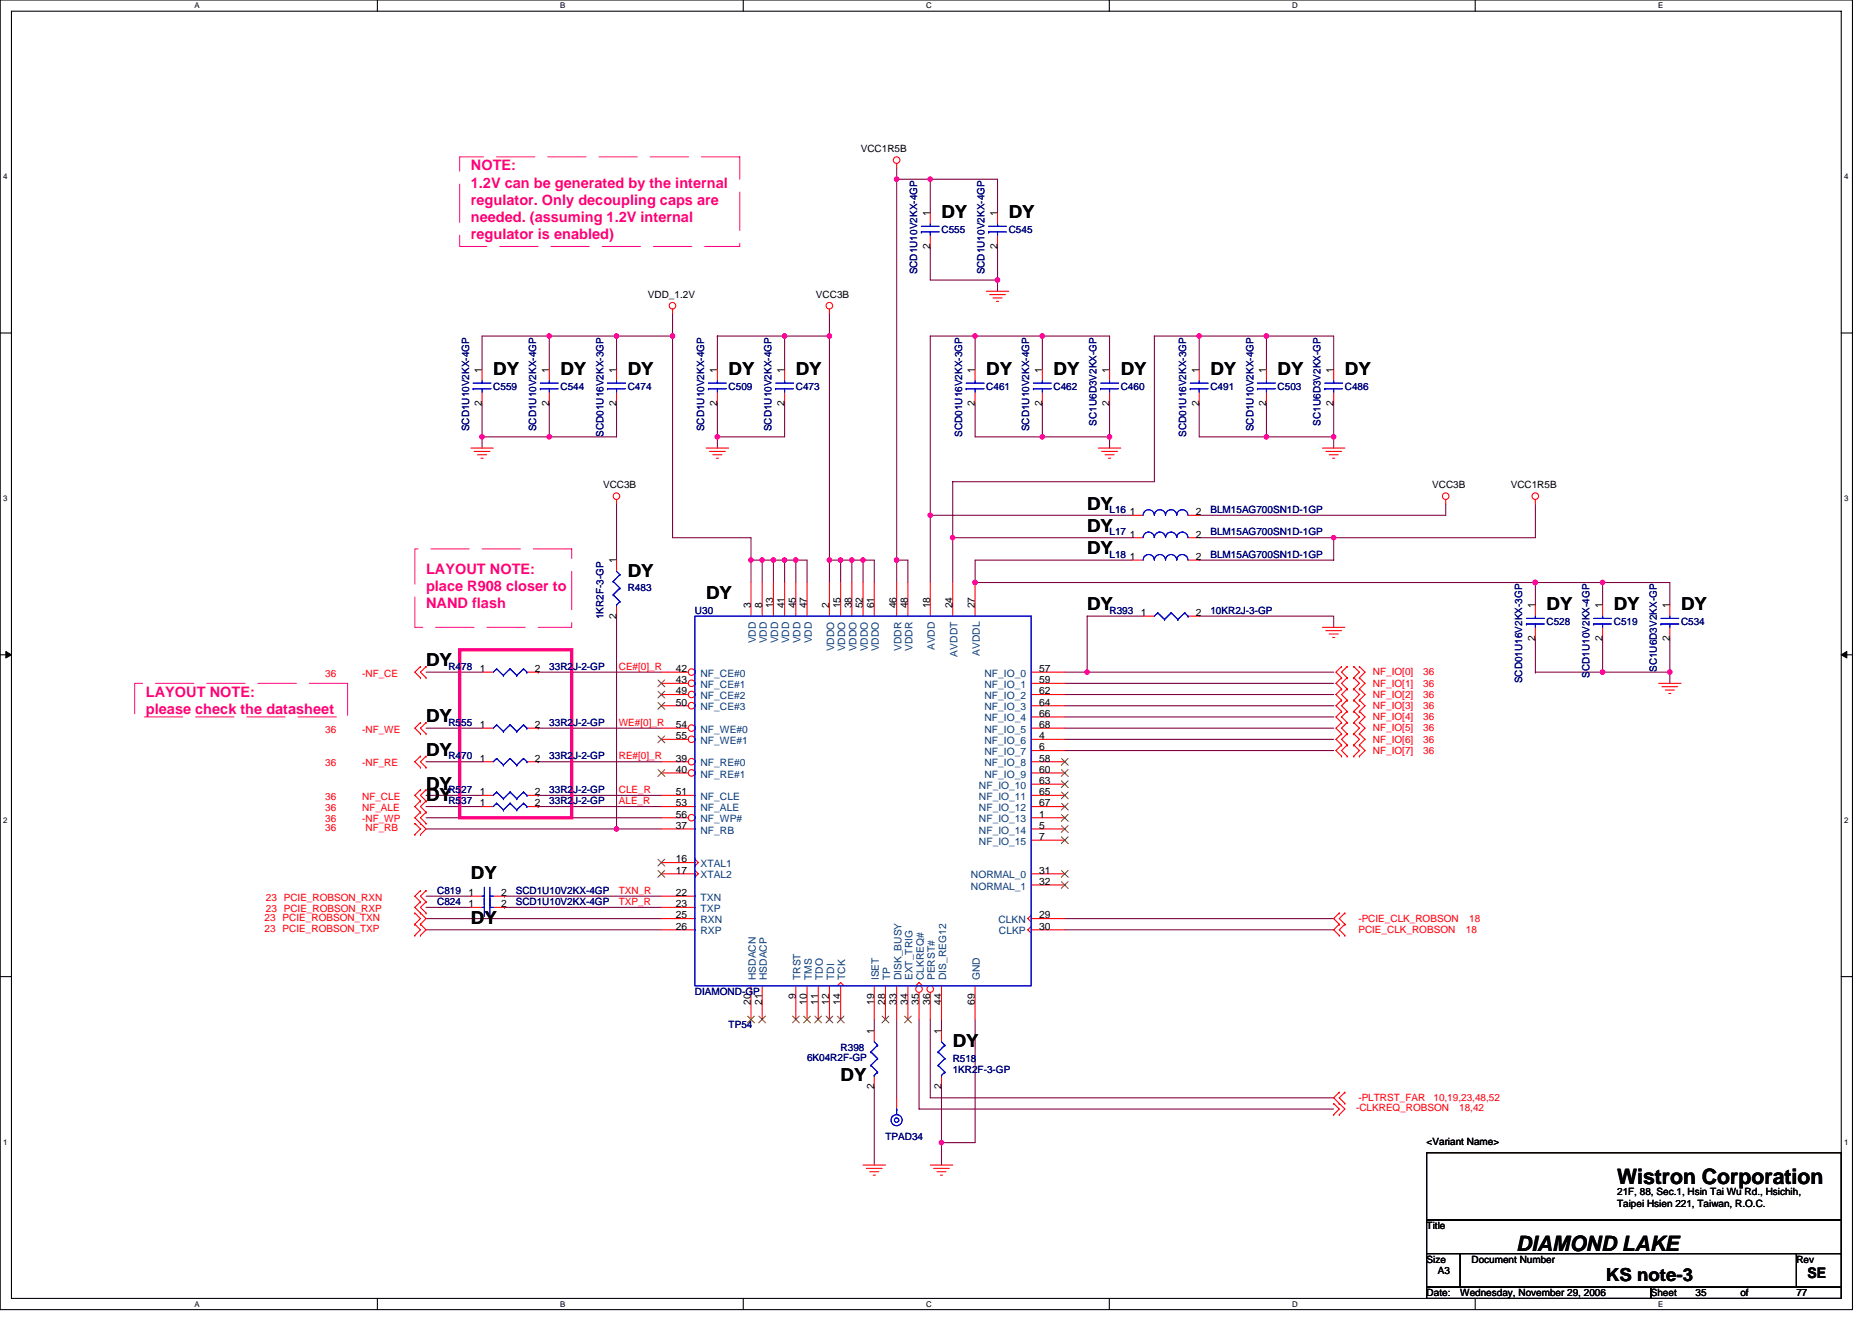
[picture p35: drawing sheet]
<svg xmlns="http://www.w3.org/2000/svg" width="297mm" height="210mm" viewBox="0 0 297 210" stroke-linecap="round" stroke-linejoin="round" font-family="sans-serif">
<defs><g id="words">
<g font-size="3.4">
<text x="256.6" y="187.9">Wistron Corporation</text>
<text x="240.6" y="198.5">DIAMOND LAKE</text>
</g>
<g font-size="2.8">
<text x="149.4" y="34.6">DY</text>
<text x="160.1" y="34.6">DY</text>
<text x="78.3" y="59.5">DY</text>
<text x="88.9" y="59.5">DY</text>
<text x="99.6" y="59.5">DY</text>
<text x="115.6" y="59.5">DY</text>
<text x="126.3" y="59.5">DY</text>
<text x="156.5" y="59.5">DY</text>
<text x="167.2" y="59.5">DY</text>
<text x="177.8" y="59.5">DY</text>
<text x="192.1" y="59.5">DY</text>
<text x="202.7" y="59.5">DY</text>
<text x="213.4" y="59.5">DY</text>
<text x="172.5" y="80.9">DY</text>
<text x="172.5" y="88">DY</text>
<text x="172.5" y="84.4">DY</text>
<text x="99.6" y="91.5">DY</text>
<text x="112.1" y="95.1">DY</text>
<text x="172.5" y="96.9">DY</text>
<text x="245.4" y="96.9">DY</text>
<text x="256.1" y="96.9">DY</text>
<text x="266.7" y="96.9">DY</text>
<text x="67.6" y="105.8">DY</text>
<text x="67.6" y="114.7">DY</text>
<text x="67.6" y="120">DY</text>
<text x="67.6" y="125.3">DY</text>
<text x="67.6" y="127.1">DY</text>
<text x="74.7" y="139.6">DY</text>
<text x="74.7" y="146.7">DY</text>
<text x="151.2" y="166.2">DY</text>
<text x="133.4" y="171.6">DY</text>
<text x="254.8" y="203.4">KS note-3</text>
</g>
<g font-size="2.3" fill="#ff0080">
<text x="74.7" y="27">NOTE:</text>
<text x="74.7" y="29.8">1.2V can be generated by the internal</text>
<text x="74.7" y="32.5">regulator. Only decoupling caps are</text>
<text x="74.7" y="35.2">needed. (assuming 1.2V internal</text>
<text x="74.7" y="38">regulator is enabled)</text>
<text x="67.6" y="91">LAYOUT NOTE:</text>
<text x="67.6" y="93.8">place R908 closer to</text>
<text x="67.6" y="96.5">NAND flash</text>
<text x="23.2" y="110.6">LAYOUT NOTE:</text>
<text x="23.2" y="113.3">please check the datasheet</text>
</g>
<text font-size="2.3" x="286.8" y="202.9">SE</text>
<g font-size="1.6">
<text x="136.6" y="24.2">VCC1R5B</text>
<text x="147.6" y="34.3" transform="rotate(-90 147.6 34.3)">1</text>
<text x="158.3" y="34.3" transform="rotate(-90 158.3 34.3)">1</text>
<text x="147.6" y="39.5" transform="rotate(-90 147.6 39.5)">2</text>
<text x="158.3" y="39.5" transform="rotate(-90 158.3 39.5)">2</text>
<text x="102.8" y="47.3">VDD_1.2V</text>
<text x="129.5" y="47.3">VCC3B</text>
<text x="76.5" y="59.2" transform="rotate(-90 76.5 59.2)">1</text>
<text x="87.1" y="59.2" transform="rotate(-90 87.1 59.2)">1</text>
<text x="97.8" y="59.2" transform="rotate(-90 97.8 59.2)">1</text>
<text x="113.8" y="59.2" transform="rotate(-90 113.8 59.2)">1</text>
<text x="124.5" y="59.2" transform="rotate(-90 124.5 59.2)">1</text>
<text x="154.7" y="59.2" transform="rotate(-90 154.7 59.2)">1</text>
<text x="165.4" y="59.2" transform="rotate(-90 165.4 59.2)">1</text>
<text x="176" y="59.2" transform="rotate(-90 176 59.2)">1</text>
<text x="190.3" y="59.2" transform="rotate(-90 190.3 59.2)">1</text>
<text x="200.9" y="59.2" transform="rotate(-90 200.9 59.2)">1</text>
<text x="211.6" y="59.2" transform="rotate(-90 211.6 59.2)">1</text>
<text x="76.5" y="64.4" transform="rotate(-90 76.5 64.4)">2</text>
<text x="87.1" y="64.4" transform="rotate(-90 87.1 64.4)">2</text>
<text x="97.8" y="64.4" transform="rotate(-90 97.8 64.4)">2</text>
<text x="113.8" y="64.4" transform="rotate(-90 113.8 64.4)">2</text>
<text x="124.5" y="64.4" transform="rotate(-90 124.5 64.4)">2</text>
<text x="154.7" y="64.4" transform="rotate(-90 154.7 64.4)">2</text>
<text x="165.4" y="64.4" transform="rotate(-90 165.4 64.4)">2</text>
<text x="176" y="64.4" transform="rotate(-90 176 64.4)">2</text>
<text x="190.3" y="64.4" transform="rotate(-90 190.3 64.4)">2</text>
<text x="200.9" y="64.4" transform="rotate(-90 200.9 64.4)">2</text>
<text x="211.6" y="64.4" transform="rotate(-90 211.6 64.4)">2</text>
<text x="95.7" y="77.5">VCC3B</text>
<text x="227.3" y="77.5">VCC3B</text>
<text x="239.7" y="77.5">VCC1R5B</text>
<text x="179.3" y="81.8">1</text>
<text x="189.8" y="81.8">2</text>
<text x="97.8" y="89.4" transform="rotate(-90 97.8 89.4)">1</text>
<text x="179.3" y="88.9">1</text>
<text x="179.3" y="85.3">1</text>
<text x="189.8" y="88.9">2</text>
<text x="189.8" y="85.3">2</text>
<text x="97.8" y="98.2" transform="rotate(-90 97.8 98.2)">2</text>
<text x="119.1" y="96.5" transform="rotate(-90 119.1 96.5)">3</text>
<text x="120.9" y="96.5" transform="rotate(-90 120.9 96.5)">8</text>
<text x="122.7" y="96.5" transform="rotate(-90 122.7 96.5)">13</text>
<text x="124.5" y="96.5" transform="rotate(-90 124.5 96.5)">41</text>
<text x="126.3" y="96.5" transform="rotate(-90 126.3 96.5)">45</text>
<text x="128" y="96.5" transform="rotate(-90 128 96.5)">47</text>
<text x="131.6" y="96.5" transform="rotate(-90 131.6 96.5)">2</text>
<text x="133.4" y="96.5" transform="rotate(-90 133.4 96.5)">15</text>
<text x="135.1" y="96.5" transform="rotate(-90 135.1 96.5)">38</text>
<text x="136.9" y="96.5" transform="rotate(-90 136.9 96.5)">52</text>
<text x="138.7" y="96.5" transform="rotate(-90 138.7 96.5)">61</text>
<text x="142.3" y="96.5" transform="rotate(-90 142.3 96.5)">46</text>
<text x="144" y="96.5" transform="rotate(-90 144 96.5)">48</text>
<text x="147.6" y="96.5" transform="rotate(-90 147.6 96.5)">18</text>
<text x="151.1" y="96.5" transform="rotate(-90 151.1 96.5)">24</text>
<text x="154.7" y="96.5" transform="rotate(-90 154.7 96.5)">27</text>
<text x="181" y="97.8">1</text>
<text x="189.8" y="97.8">2</text>
<text x="243.6" y="101.7" transform="rotate(-90 243.6 101.7)">2</text>
<text x="243.6" y="96.5" transform="rotate(-90 243.6 96.5)">1</text>
<text x="254.3" y="101.7" transform="rotate(-90 254.3 101.7)">2</text>
<text x="254.3" y="96.5" transform="rotate(-90 254.3 96.5)">1</text>
<text x="264.9" y="101.7" transform="rotate(-90 264.9 101.7)">2</text>
<text x="264.9" y="96.5" transform="rotate(-90 264.9 96.5)">1</text>
<text x="76.1" y="106.7">1</text>
<text x="84.9" y="106.7">2</text>
<text x="107.2" y="106.7">42</text>
<text x="164.9" y="106.7">57</text>
<text x="107.2" y="108.4">43</text>
<text x="107.2" y="110.2">49</text>
<text x="107.2" y="112">50</text>
<text x="164.9" y="108.4">59</text>
<text x="164.9" y="110.2">62</text>
<text x="164.9" y="112">64</text>
<text x="164.9" y="113.8">66</text>
<text x="76.1" y="115.5">1</text>
<text x="84.9" y="115.5">2</text>
<text x="107.2" y="115.5">54</text>
<text x="107.2" y="117.3">55</text>
<text x="164.9" y="117.3">4</text>
<text x="164.9" y="119.1">6</text>
<text x="164.9" y="115.5">68</text>
<text x="76.1" y="120.9">1</text>
<text x="84.9" y="120.9">2</text>
<text x="107.2" y="120.9">39</text>
<text x="107.2" y="122.7">40</text>
<text x="164.9" y="120.9">58</text>
<text x="164.9" y="122.7">60</text>
<text x="164.9" y="124.4">63</text>
<text x="76.1" y="128">1</text>
<text x="76.1" y="126.2">1</text>
<text x="84.9" y="128">2</text>
<text x="84.9" y="126.2">2</text>
<text x="107.2" y="126.2">51</text>
<text x="107.2" y="128">53</text>
<text x="107.2" y="129.8">56</text>
<text x="107.2" y="131.6">37</text>
<text x="164.9" y="126.2">65</text>
<text x="164.9" y="128">67</text>
<text x="164.9" y="129.8">1</text>
<text x="164.9" y="131.6">5</text>
<text x="107.2" y="136.9">16</text>
<text x="164.9" y="133.3">7</text>
<text x="74.4" y="144">1</text>
<text x="74.4" y="142.2">1</text>
<text x="79.5" y="144">2</text>
<text x="79.5" y="142.2">2</text>
<text x="107.2" y="138.7">17</text>
<text x="107.2" y="142.2">22</text>
<text x="107.2" y="144">23</text>
<text x="164.9" y="138.7">31</text>
<text x="164.9" y="140.4">32</text>
<text x="107.2" y="145.8">25</text>
<text x="107.2" y="147.6">26</text>
<text x="164.9" y="147.6">30</text>
<text x="164.9" y="145.8">29</text>
<text x="119.1" y="159.5" transform="rotate(-90 119.1 159.5)">20</text>
<text x="120.9" y="159.5" transform="rotate(-90 120.9 159.5)">21</text>
<text x="126.3" y="158.6" transform="rotate(-90 126.3 158.6)">9</text>
<text x="128" y="159.5" transform="rotate(-90 128 159.5)">10</text>
<text x="129.8" y="159.5" transform="rotate(-90 129.8 159.5)">11</text>
<text x="131.6" y="159.5" transform="rotate(-90 131.6 159.5)">12</text>
<text x="133.4" y="159.5" transform="rotate(-90 133.4 159.5)">14</text>
<text x="138.7" y="159.5" transform="rotate(-90 138.7 159.5)">19</text>
<text x="140.5" y="159.5" transform="rotate(-90 140.5 159.5)">28</text>
<text x="142.3" y="159.5" transform="rotate(-90 142.3 159.5)">33</text>
<text x="144" y="159.5" transform="rotate(-90 144 159.5)">34</text>
<text x="145.8" y="159.5" transform="rotate(-90 145.8 159.5)">35</text>
<text x="147.6" y="159.5" transform="rotate(-90 147.6 159.5)">36</text>
<text x="149.4" y="159.5" transform="rotate(-90 149.4 159.5)">44</text>
<text x="154.7" y="159.5" transform="rotate(-90 154.7 159.5)">69</text>
<text x="138.7" y="164.1" transform="rotate(-90 138.7 164.1)">1</text>
<text x="149.4" y="164.1" transform="rotate(-90 149.4 164.1)">1</text>
<text x="138.7" y="172.8" transform="rotate(-90 138.7 172.8)">2</text>
<text x="149.4" y="172.8" transform="rotate(-90 149.4 172.8)">2</text>
<text x="226.4" y="181.7">&lt;Variant Name&gt;</text>
<text x="256.6" y="189.7">21F, 88, Sec.1, Hsin Tai Wu Rd., Hsichih,</text>
<text x="256.6" y="191.5">Taipei Hsien 221, Taiwan, R.O.C.</text>
<text x="226.4" y="195.1">Title</text>
<text x="226.4" y="200.4">Size</text>
<text x="228.2" y="202.2">A3</text>
<text x="233.5" y="200.4">Document Number</text>
<text x="285" y="200.4">Rev</text>
<text x="226.4" y="205.7">Date:</text>
<text x="231.7" y="205.7">Wednesday, November 29, 2006</text>
<text x="261.9" y="205.7">Sheet</text>
<text x="269" y="205.7">35</text>
<text x="276.2" y="205.7">of</text>
<text x="285" y="205.7">77</text>
</g>
<g font-size="1.6" fill="#000080">
<text x="149.4" y="37">C555</text>
<text x="160.1" y="37">C545</text>
<text x="145.5" y="43.6" transform="rotate(-90 145.5 43.6)">SCD1U10V2KX-4GP</text>
<text x="156.2" y="43.6" transform="rotate(-90 156.2 43.6)">SCD1U10V2KX-4GP</text>
<text x="78.3" y="61.9">C559</text>
<text x="88.9" y="61.9">C544</text>
<text x="99.6" y="61.9">C474</text>
<text x="115.6" y="61.9">C509</text>
<text x="126.3" y="61.9">C473</text>
<text x="156.5" y="61.9">C461</text>
<text x="167.2" y="61.9">C462</text>
<text x="177.8" y="61.9">C460</text>
<text x="192.1" y="61.9">C491</text>
<text x="202.7" y="61.9">C503</text>
<text x="213.4" y="61.9">C486</text>
<text x="74.4" y="68.5" transform="rotate(-90 74.4 68.5)">SCD1U10V2KX-4GP</text>
<text x="85.1" y="68.5" transform="rotate(-90 85.1 68.5)">SCD1U10V2KX-4GP</text>
<text x="95.8" y="69.3" transform="rotate(-90 95.8 69.3)">SCD01U16V2KX-3GP</text>
<text x="111.8" y="68.5" transform="rotate(-90 111.8 68.5)">SCD1U10V2KX-4GP</text>
<text x="122.4" y="68.5" transform="rotate(-90 122.4 68.5)">SCD1U10V2KX-4GP</text>
<text x="152.7" y="69.3" transform="rotate(-90 152.7 69.3)">SCD01U16V2KX-3GP</text>
<text x="163.3" y="68.5" transform="rotate(-90 163.3 68.5)">SCD1U10V2KX-4GP</text>
<text x="174" y="67.6" transform="rotate(-90 174 67.6)">SC1U6D3V2KX-GP</text>
<text x="188.2" y="69.3" transform="rotate(-90 188.2 69.3)">SCD01U16V2KX-3GP</text>
<text x="198.9" y="68.5" transform="rotate(-90 198.9 68.5)">SCD1U10V2KX-4GP</text>
<text x="209.5" y="67.6" transform="rotate(-90 209.5 67.6)">SC1U6D3V2KX-GP</text>
<text x="176.1" y="81.4">L16</text>
<text x="192.1" y="81.4">BLM15AG700SN1D-1GP</text>
<text x="176.1" y="88.5">L18</text>
<text x="176.1" y="85">L17</text>
<text x="192.1" y="88.5">BLM15AG700SN1D-1GP</text>
<text x="192.1" y="85">BLM15AG700SN1D-1GP</text>
<text x="99.6" y="93.9">R483</text>
<text x="95.8" y="98.3" transform="rotate(-90 95.8 98.3)">1KR2F-3-GP</text>
<text x="110.3" y="97.4">U30</text>
<text x="176.1" y="97.4">R393</text>
<text x="192.1" y="97.4">10KR2J-3-GP</text>
<text x="245.4" y="99.2">C528</text>
<text x="256.1" y="99.2">C519</text>
<text x="266.7" y="99.2">C534</text>
<text x="71.2" y="106.3">R478</text>
<text x="87.2" y="106.3">33R2J-2-GP</text>
<text x="252.2" y="107.6" transform="rotate(-90 252.2 107.6)">SCD1U10V2KX-4GP</text>
<text x="262.9" y="106.7" transform="rotate(-90 262.9 106.7)">SC1U6D3V2KX-GP</text>
<text x="241.6" y="108.5" transform="rotate(-90 241.6 108.5)">SCD01U16V2KX-3GP</text>
<text x="71.2" y="115.2">R555</text>
<text x="87.2" y="115.2">33R2J-2-GP</text>
<text x="71.2" y="125.9">R527</text>
<text x="71.2" y="120.5">R470</text>
<text x="87.2" y="125.9">33R2J-2-GP</text>
<text x="87.2" y="120.5">33R2J-2-GP</text>
<text x="71.2" y="127.7">R537</text>
<text x="87.2" y="127.7">33R2J-2-GP</text>
<text x="69.4" y="143.7">C824</text>
<text x="69.4" y="141.9">C819</text>
<text x="81.8" y="143.7">SCD1U10V2KX-4GP</text>
<text x="81.8" y="141.9">SCD1U10V2KX-4GP</text>
<text x="110.3" y="157.9">DIAMOND-GP</text>
<text x="115.6" y="163.2">TP54</text>
<text x="133.4" y="166.8">R398</text>
<text x="128.1" y="168.4">6K04R2F-GP</text>
<text x="151.2" y="168.6">R518</text>
<text x="151.2" y="170.3">1KR2F-3-GP</text>
<text x="140.5" y="181">TPAD34</text>
</g>
<g font-size="1.6" fill="#f00">
<text x="51.6" y="107.4">36</text>
<text x="57.5" y="107.4">-NF_CE</text>
<text x="98.2" y="106.3">CE#[0]_R</text>
<text x="217.8" y="107.2">NF_IO[0]</text>
<text x="225.8" y="107.2">36</text>
<text x="217.8" y="109">NF_IO[1]</text>
<text x="217.8" y="110.8">NF_IO[2]</text>
<text x="217.8" y="112.5">NF_IO[3]</text>
<text x="225.8" y="109">36</text>
<text x="225.8" y="110.8">36</text>
<text x="225.8" y="112.5">36</text>
<text x="51.6" y="116.3">36</text>
<text x="57.5" y="116.3">-NF_WE</text>
<text x="98.2" y="115.2">WE#[0]_R</text>
<text x="217.8" y="114.3">NF_IO[4]</text>
<text x="217.8" y="116.1">NF_IO[5]</text>
<text x="217.8" y="117.9">NF_IO[6]</text>
<text x="217.8" y="119.7">NF_IO[7]</text>
<text x="225.8" y="114.3">36</text>
<text x="225.8" y="116.1">36</text>
<text x="225.8" y="117.9">36</text>
<text x="225.8" y="119.7">36</text>
<text x="51.6" y="121.6">36</text>
<text x="57.5" y="121.6">-NF_RE</text>
<text x="98.2" y="120.5">RE#[0]_R</text>
<text x="98.2" y="125.9">CLE_R</text>
<text x="51.6" y="126.9">36</text>
<text x="51.6" y="128.7">36</text>
<text x="51.6" y="130.5">36</text>
<text x="51.6" y="131.9">36</text>
<text x="57.5" y="126.9">NF_CLE</text>
<text x="57.5" y="128.7">NF_ALE</text>
<text x="57.5" y="130.5">-NF_WP</text>
<text x="58" y="131.9">NF_RB</text>
<text x="98.2" y="127.7">ALE_R</text>
<text x="42.2" y="142.9">23 PCIE_ROBSON_RXN</text>
<text x="98.2" y="141.9">TXN_R</text>
<text x="98.2" y="143.7">TXP_R</text>
<text x="42" y="147.9">23 PCIE_ROBSON_TXP</text>
<text x="42" y="146.2">23 PCIE_ROBSON_TXN</text>
<text x="42.2" y="144.7">23 PCIE_ROBSON_RXP</text>
<text x="215.5" y="148.1">PCIE_CLK_ROBSON</text>
<text x="215.5" y="146.3">-PCIE_CLK_ROBSON</text>
<text x="232.6" y="148.1">18</text>
<text x="233.1" y="146.3">18</text>
<text x="215.2" y="176.4">-CLKREQ_ROBSON</text>
<text x="215.5" y="174.8">-PLTRST_FAR</text>
<text x="227.5" y="174.8">10,19,23,48,52</text>
<text x="231.5" y="176.4">18,42</text>
</g>
<g font-size="1.6" fill="#004080">
<text x="111.2" y="107.4">NF_CE#0</text>
<text x="119.9" y="102.1" transform="rotate(-90 119.9 102.1)">VDD</text>
<text x="121.7" y="102.1" transform="rotate(-90 121.7 102.1)">VDD</text>
<text x="123.5" y="102.1" transform="rotate(-90 123.5 102.1)">VDD</text>
<text x="125.2" y="102.1" transform="rotate(-90 125.2 102.1)">VDD</text>
<text x="127" y="102.1" transform="rotate(-90 127 102.1)">VDD</text>
<text x="128.8" y="102.1" transform="rotate(-90 128.8 102.1)">VDD</text>
<text x="132.4" y="103.4" transform="rotate(-90 132.4 103.4)">VDDO</text>
<text x="134.1" y="103.4" transform="rotate(-90 134.1 103.4)">VDDO</text>
<text x="135.9" y="103.4" transform="rotate(-90 135.9 103.4)">VDDO</text>
<text x="137.7" y="103.4" transform="rotate(-90 137.7 103.4)">VDDO</text>
<text x="139.5" y="103.4" transform="rotate(-90 139.5 103.4)">VDDO</text>
<text x="143" y="103.3" transform="rotate(-90 143 103.3)">VDDR</text>
<text x="144.8" y="103.3" transform="rotate(-90 144.8 103.3)">VDDR</text>
<text x="148.4" y="103.2" transform="rotate(-90 148.4 103.2)">AVDD</text>
<text x="151.9" y="104.2" transform="rotate(-90 151.9 104.2)">AVDDT</text>
<text x="155.5" y="104.1" transform="rotate(-90 155.5 104.1)">AVDDL</text>
<text x="156.2" y="107.4">NF_IO_0</text>
<text x="111.2" y="109.2">NF_CE#1</text>
<text x="111.2" y="111">NF_CE#2</text>
<text x="111.2" y="112.7">NF_CE#3</text>
<text x="156.2" y="109.2">NF_IO_1</text>
<text x="156.2" y="111">NF_IO_2</text>
<text x="156.2" y="112.7">NF_IO_3</text>
<text x="111.2" y="116.3">NF_WE#0</text>
<text x="111.2" y="118.1">NF_WE#1</text>
<text x="156.2" y="118.1">NF_IO_6</text>
<text x="156.2" y="119.8">NF_IO_7</text>
<text x="156.2" y="114.5">NF_IO_4</text>
<text x="156.2" y="116.3">NF_IO_5</text>
<text x="111.2" y="121.6">NF_RE#0</text>
<text x="111.2" y="123.4">NF_RE#1</text>
<text x="155.3" y="125.2">NF_IO_10</text>
<text x="156.2" y="121.6">NF_IO_8</text>
<text x="156.2" y="123.4">NF_IO_9</text>
<text x="111.2" y="127">NF_CLE</text>
<text x="111.2" y="128.7">NF_ALE</text>
<text x="111.2" y="130.5">NF_WP#</text>
<text x="155.3" y="127">NF_IO_11</text>
<text x="155.3" y="128.7">NF_IO_12</text>
<text x="155.3" y="130.5">NF_IO_13</text>
<text x="111.2" y="137.6">XTAL1</text>
<text x="111.2" y="132.3">NF_RB</text>
<text x="155.3" y="132.3">NF_IO_14</text>
<text x="155.3" y="134.1">NF_IO_15</text>
<text x="111.2" y="139.4">XTAL2</text>
<text x="111.2" y="143">TXN</text>
<text x="154.1" y="139.4">NORMAL_0</text>
<text x="154.1" y="141.2">NORMAL_1</text>
<text x="111.2" y="144.7">TXP</text>
<text x="111.2" y="146.5">RXN</text>
<text x="111.2" y="148.3">RXP</text>
<text x="158.4" y="146.5">CLKN</text>
<text x="158.5" y="148.3">CLKP</text>
<text x="119.9" y="155.6" transform="rotate(-90 119.9 155.6)">HSDACN</text>
<text x="121.7" y="155.6" transform="rotate(-90 121.7 155.6)">HSDACP</text>
<text x="127" y="155.6" transform="rotate(-90 127 155.6)">TRST</text>
<text x="128.8" y="155.6" transform="rotate(-90 128.8 155.6)">TMS</text>
<text x="130.6" y="155.6" transform="rotate(-90 130.6 155.6)">TDO</text>
<text x="132.4" y="155.6" transform="rotate(-90 132.4 155.6)">TDI</text>
<text x="134.1" y="155.6" transform="rotate(-90 134.1 155.6)">TCK</text>
<text x="139.5" y="155.6" transform="rotate(-90 139.5 155.6)">ISET</text>
<text x="141.2" y="155.6" transform="rotate(-90 141.2 155.6)">TP</text>
<text x="143" y="155.6" transform="rotate(-90 143 155.6)">DISK_BUSY</text>
<text x="144.8" y="155.6" transform="rotate(-90 144.8 155.6)">EXT_TRIG</text>
<text x="146.6" y="155.6" transform="rotate(-90 146.6 155.6)">CLKREQ#</text>
<text x="148.4" y="155.6" transform="rotate(-90 148.4 155.6)">PERST#</text>
<text x="150.1" y="155.6" transform="rotate(-90 150.1 155.6)">DIS_REG12</text>
<text x="155.5" y="155.6" transform="rotate(-90 155.5 155.6)">GND</text>
</g>
<g font-size="1.3">
<text x="30.8" y="1.3">A</text>
<text x="88.9" y="1.3">B</text>
<text x="147" y="1.3">C</text>
<text x="205" y="1.3">D</text>
<text x="263.1" y="1.3">E</text>
<text x=".5" y="28.4">4</text>
<text x="292.6" y="28.4">4</text>
<text x=".5" y="79.5">3</text>
<text x="292.6" y="79.5">3</text>
<text x=".5" y="130.6">2</text>
<text x="292.6" y="130.6">2</text>
<text x=".5" y="181.7">1</text>
<text x="292.6" y="181.7">1</text>
<text x="30.8" y="207.4">A</text>
<text x="88.9" y="207.4">B</text>
<text x="147" y="207.4">C</text>
<text x="205" y="207.4">D</text>
<text x="263.1" y="207.4">E</text>
</g>
</g></defs>
<path d="M0 0h293.9v207.9h-293.9zM1.8 1.8h290.4v204.3h-290.4z" fill="none" stroke="#000" stroke-width=".17"/>
<g fill="#fff">
<path d="M30.8 .2h.9v1.4h-.9z"/>
<path d="M30.8 206.3h.9v1.4h-.9z"/>
</g>
<path d="M59.9 0v1.8M59.9 206.1v1.8" fill="none" stroke="#000" stroke-width=".17"/>
<g fill="#fff">
<path d="M88.9 .2h.8v1.4h-.8z"/>
<path d="M88.9 206.3h.8v1.4h-.8z"/>
</g>
<path d="M117.9 0v1.8M117.9 206.1v1.8" fill="none" stroke="#000" stroke-width=".17"/>
<g fill="#fff">
<path d="M147 .2h.9v1.4h-.9z"/>
<path d="M147 206.3h.9v1.4h-.9z"/>
</g>
<path d="M176 0v1.8M176 206.1v1.8" fill="none" stroke="#000" stroke-width=".17"/>
<g fill="#fff">
<path d="M205 .2h.9v1.4h-.9z"/>
<path d="M205 206.3h.9v1.4h-.9z"/>
</g>
<path d="M234.1 0v1.8M234.1 206.1v1.8" fill="none" stroke="#000" stroke-width=".17"/>
<g fill="#fff">
<path d="M263.1 .2h.8v1.4h-.8z"/>
<path d="M263.1 206.3h.8v1.4h-.8z"/>
<path d="M.5 27.3h.7v1.4h-.7z"/>
<path d="M292.6 27.3h.7v1.4h-.7z"/>
<path d="M.5 78.4h.7v1.4h-.7z"/>
<path d="M292.6 78.4h.7v1.4h-.7z"/>
</g>
<path d="M0 52.9h1.8M292.2 52.9h1.7" fill="none" stroke="#000" stroke-width=".17"/>
<g fill="#fff">
<path d="M.5 129.5h.7v1.4h-.7z"/>
<path d="M292.6 129.5h.7v1.4h-.7z"/>
</g>
<path d="M0 103.9h1.8M292.2 103.9h1.7" fill="none" stroke="#000" stroke-width=".17"/>
<path d="M.9 103.4l.9 .5-.9 .5zM292.2 103.9l.8-.5v1z" fill="#000" stroke="#000" stroke-width=".16"/>
<g fill="#fff">
<path d="M.5 180.5h.7v1.4h-.7z"/>
<path d="M292.6 180.5h.7v1.4h-.7z"/>
</g>
<path d="M0 155h1.8M292.2 155h1.7M226.4 199h5.3v5.3h-5.3zM226.4 183h65.8v10.6h-65.8zM226.4 193.6h65.8v5.4h-65.8zM231.7 199h53.3v5.3h-53.3zM285 199h7.2v5.3h-7.2zM226.4 204.3h35.5v1.8h-35.5zM261.9 204.3h30.3v1.8h-30.3z" fill="none" stroke="#000" stroke-width=".17"/>
<g fill="none" stroke="#800040" stroke-width=".17">
<path d="M142.3 28.4h.1M142.3 28.4h5.3M142.3 26.7v1.7M142.3 28.4v64.1M147.6 28.4h.1M147.6 28.4h10.7v5.4M147.6 39.1v5.3h10.7M147.6 28.4v5.4M158.3 39.1v5.3M87.2 53.3h-10.7v5.4M87.2 53.3v5.4M87.2 53.3h.1"/>
<path d="M87.2 53.3h19.5M97.8 53.3v5.4M97.8 53.3h.1M106.7 53.3v32h12.5v3.6M106.7 53.3h.1M106.7 49.8v3.5M113.8 53.3v5.4M113.8 53.3h10.7v5.4M113.8 53.3h.1M124.5 53.3h7.1M131.6 53.3h.1M131.6 49.8v3.5"/>
<path d="M131.6 53.3v39.2M154.7 53.3v5.4M154.7 53.3h.1M154.7 53.3h-7.1v28.5M154.7 53.3h10.7M158.3 44.4h.1M158.3 44.4v1.8M165.4 53.3h.1M165.4 53.3h10.7v5.4M165.4 53.3v5.4M183.2 53.3v23.2h-32v8.8M183.2 53.3h.1"/>
<path d="M183.2 53.3h7.1M190.3 53.3v5.4M190.3 53.3h10.7M201 53.3h.1M201 53.3h10.6v5.4M201 53.3v5.4M76.5 64v5.3M76.5 69.3v1.8M76.5 69.3h.1M76.5 69.3h10.7M87.2 64h.1M87.2 64v5.3"/>
<path d="M97.8 64v5.3h-10.6M113.8 69.3h.1M113.8 64v5.3h10.7v-5.3M113.8 69.3v1.8M154.7 64v5.3h10.7M165.4 64v5.3M165.4 69.3h.1M165.4 69.3h10.7M176.1 64v5.3M176.1 69.3v1.8M190.3 64v5.3h10.7M201 64h.1"/>
<path d="M201 69.3h.1M201 69.3h10.6M201 64v5.3M211.6 64v5.3M211.6 69.3v1.8M97.8 97.8v33.8h7.1M97.8 97.8h.1M97.8 80v8.9M119.2 88.9h.1M119.2 88.9h1.7M119.2 88.9v3.6M120.9 88.9h.1"/>
<path d="M120.9 88.9h1.8M120.9 88.9v3.6M122.7 88.9h.1M122.7 88.9h1.8M122.7 88.9v3.6M124.5 88.9h.1M124.5 88.9h1.8M124.5 88.9v3.6M126.3 88.9h1.8v3.6M126.3 88.9h.1M126.3 88.9v3.6M131.6 88.9h.1"/>
<path d="M131.6 88.9h1.8M133.4 88.9h.1M133.4 88.9h3.5M133.4 88.9v3.6M135.2 88.9h.1M135.2 88.9v3.6M136.9 88.9h1.8v3.6M136.9 88.9h.1M136.9 88.9v3.6M142.3 88.9h.1M142.3 88.9h1.8v3.6M147.6 81.8v10.7"/>
<path d="M147.6 81.8h.1M147.6 81.8h32M151.2 85.3v7.2M151.2 85.3h.1M151.2 85.3h28.4M154.7 92.5h.1M154.7 92.5h88.9M179.6 88.9h-24.9v3.6M181.4 97.8h-8.9v8.9M190.3 97.8h21.3v1.8M190.3 85.3h21.3M211.6 85.3h.1"/>
<path d="M211.6 85.3v3.6h-21.3M229.4 80v1.8h-39.1M243.6 80v5.3h-32M243.6 92.5h.1M243.6 92.5h10.7M243.6 92.5v3.5M254.3 92.5h10.7v3.5M254.3 92.5h.1M254.3 92.5v3.5M67.6 106.7h8.9M67.6 115.6h8.9M85.4 106.7h.1"/>
<path d="M85.4 115.6h.1M85.4 106.7h19.5M85.4 115.6h19.5M168.9 119.1h42.7M168.9 117.3h42.7M168.9 115.6h42.7M168.9 113.8h42.7M168.9 112h42.7M168.9 110.2h42.7M168.9 108.5h42.7M168.9 106.7h3.6M172.5 106.7h.1"/>
<path d="M172.5 106.7h39.1M243.6 101.3v5.4M243.6 106.7h.1M243.6 106.7h10.7M254.3 101.3v5.4M254.3 106.7h10.7M265 101.3v5.4M265 106.7h.1M265 106.7v1.8M67.6 120.9h8.9M67.6 126.2h8.9M67.6 128h8.9"/>
<path d="M67.6 129.8h37.3M67.6 131.6h30.2M85.4 120.9h.1M85.4 126.2h.1M85.4 128h.1M85.4 120.9h19.5M85.4 126.2h19.5M85.4 128h19.5M67.6 145.8h37.3M67.6 147.6h37.3M67.6 142.2h7.1M67.6 144h7.1"/>
<path d="M80 142.2h.1M80 144h.1M80 142.2h24.9M80 144h24.9M168.9 145.8h42.7M168.9 147.6h42.7M138.7 161.8v1.8M138.7 172.5v12.4M142.3 161.8v12.4M145.8 161.8v14.2h65.8M147.6 161.8v12.4h64M149.4 161.8v1.8"/>
<path d="M149.4 172.5h.1M149.4 172.5v12.4M154.7 161.8v19.6h-5.3M149.4 181.4h.1"/>
</g>
<g fill="#f0f" stroke="#f0f" stroke-width=".17">
<circle cx="131.6" cy="88.9" r=".35"/>
<circle cx="133.4" cy="88.9" r=".35"/>
<circle cx="135.2" cy="88.9" r=".35"/>
<circle cx="136.9" cy="88.9" r=".35"/>
<circle cx="97.8" cy="131.6" r=".35"/>
<circle cx="149.4" cy="181.3" r=".35"/>
<circle cx="142.3" cy="88.9" r=".35"/>
<circle cx="119.2" cy="88.9" r=".35"/>
<circle cx="120.9" cy="88.9" r=".35"/>
<circle cx="122.7" cy="88.9" r=".35"/>
<circle cx="124.5" cy="88.9" r=".35"/>
<circle cx="126.3" cy="88.9" r=".35"/>
<circle cx="172.5" cy="106.7" r=".35"/>
<circle cx="131.6" cy="53.3" r=".35"/>
<circle cx="147.6" cy="81.8" r=".35"/>
<circle cx="151.2" cy="85.3" r=".35"/>
<circle cx="211.6" cy="85.3" r=".35"/>
<circle cx="87.1" cy="69.3" r=".35"/>
<circle cx="97.8" cy="53.3" r=".35"/>
<circle cx="106.7" cy="53.3" r=".35"/>
<circle cx="87.1" cy="53.3" r=".35"/>
<circle cx="76.5" cy="69.3" r=".35"/>
<circle cx="200.9" cy="53.3" r=".35"/>
<circle cx="200.9" cy="69.3" r=".35"/>
<circle cx="211.6" cy="69.3" r=".35"/>
<circle cx="254.3" cy="106.7" r=".35"/>
<circle cx="254.3" cy="92.4" r=".35"/>
<circle cx="176" cy="69.3" r=".35"/>
<circle cx="165.4" cy="69.3" r=".35"/>
<circle cx="243.6" cy="92.4" r=".35"/>
<circle cx="165.4" cy="53.3" r=".35"/>
<circle cx="154.7" cy="53.3" r=".35"/>
<circle cx="147.6" cy="28.4" r=".35"/>
<circle cx="158.3" cy="44.4" r=".35"/>
<circle cx="142.3" cy="28.4" r=".35"/>
<circle cx="124.5" cy="53.3" r=".35"/>
<circle cx="113.8" cy="69.3" r=".35"/>
<circle cx="190.3" cy="53.3" r=".35"/>
<circle cx="154.7" cy="92.4" r=".35"/>
<circle cx="264.9" cy="106.7" r=".35"/>
</g>
<g fill="none" stroke="#f00" stroke-width=".17">
<path d="M142.3 26v.7M76.5 58.7v1.8M87.2 58.7v1.8M97.8 58.7v1.8M106.7 49.1v.7M113.8 58.7v1.8M124.5 58.7v1.8M131.6 49.1v.7M154.7 58.7v1.8M156.5 46.2h3.6M157 46.8h2.5M157.6 47.3h1.4"/>
<path d="M158.1 47.8h.4M165.4 58.7v1.8M176.1 58.7v1.8M190.3 58.7v1.8M201 58.7v1.8M211.6 58.7v1.8M74.7 71.1h3.6M75.2 71.6h2.5M75.8 72.2h1.4M76.3 72.7h.4M76.5 62.2v1.8M87.2 62.2v1.8"/>
<path d="M97.8 79.3v.7M97.8 62.2v1.8M112.1 71.1h3.5M112.6 71.6h2.5M113.1 72.2h1.5M113.7 72.7h.3M113.8 62.2v1.8M124.5 62.2v1.8M154.7 62.2v1.8M165.4 62.2v1.8M174.3 71.1h3.5M174.8 71.6h2.5"/>
<path d="M175.3 72.2h1.5M175.9 72.7h.3M176.1 62.2v1.8M190.3 62.2v1.8M201 62.2v1.8M209.8 71.1h3.6M210.4 71.6h2.5M210.9 72.2h1.4M211.5 72.7h.3M211.6 62.2v1.8M229.4 79.3v.7M243.6 79.3v.7"/>
<path d="M97.8 88.9v1.8M97.8 96v1.8M179.6 81.8h1.8M179.6 88.9h1.8M179.6 85.3h1.8M181.4 97.8h1.8M188.5 81.8h1.8M188.5 88.9h1.8M188.5 97.8h1.8M188.5 85.3h1.8M209.8 99.6h3.6M243.6 96v1.8"/>
<path d="M243.6 99.6v1.7M254.3 96v1.8M254.3 99.6v1.7M265 96v1.8M265 99.6v1.7M66.7 114.7h.1M66.7 116.5h.1M66.7 105.8h.1M66.7 107.6h.1M66.7 114.7l-.9 .9 .9 .9M66.7 105.8l-.9 .9 .9 .9M67.6 114.7h.1"/>
<path d="M67.6 116.5h.1M67.6 105.8h.1M67.6 107.6h.1M67.6 114.7l-.9 .9 .9 .9M67.6 105.8l-.9 .9 .9 .9M76.5 115.6h1.8M76.5 106.7h1.8M83.6 115.6h1.8M83.6 106.7h1.8M210.4 100.1h2.5M210.9 100.6h1.4M211.5 101.2h.3"/>
<path d="M212.9 107.6h.1M212.9 105.8h.1M212.9 109.3h.1M212.9 111.1h.1M212.9 112.9h.1M212.9 114.7h.1M212.9 116.5h.1M212.9 118.2h.1M212.9 105.8l-.9 .9 .9 .9M212.9 107.6l-.9 .9 .9 .8M212.9 109.3l-.9 .9 .9 .9M212.9 111.1l-.9 .9 .9 .9"/>
<path d="M212.9 112.9l-.9 .9 .9 .9M212.9 114.7l-.9 .9 .9 .9M212.9 116.5l-.9 .8 .9 .9M212.9 118.2l-.9 .9 .9 .9M213.8 107.6h.1M213.8 105.8h.1M213.8 109.3h.1M213.8 111.1h.1M213.8 112.9h.1M213.8 114.7h.1M213.8 116.5h.1M213.8 118.2h.1"/>
<path d="M213.8 105.8l-.9 .9 .9 .9M213.8 107.6l-.9 .9 .9 .8M213.8 109.3l-.9 .9 .9 .9M213.8 111.1l-.9 .9 .9 .9M213.8 112.9l-.9 .9 .9 .9M213.8 114.7l-.9 .9 .9 .9M213.8 116.5l-.9 .8 .9 .9M213.8 118.2l-.9 .9 .9 .9M214.8 105.8h.1M214.8 107.6h.1M214.8 109.3h.1M214.8 111.1h.1"/>
<path d="M214.8 112.9h.1M214.8 114.7h.1M214.8 116.5h.1M214.8 118.2h.1M214.8 105.8l.9 .9-.9 .9M214.8 107.6l.9 .9-.9 .8M214.8 109.3l.9 .9-.9 .9M214.8 111.1l.9 .9-.9 .9M214.8 112.9l.9 .9-.9 .9M214.8 114.7l.9 .9-.9 .9M214.8 116.5l.9 .8-.9 .9M214.8 118.2l.9 .9-.9 .9"/>
<path d="M215.7 107.6h.1M215.7 105.8h.1M215.7 109.3h.1M215.7 111.1h.1M215.7 112.9h.1M215.7 114.7h.1M215.7 116.5h.1M215.7 118.2h.1M215.7 105.8l.9 .9-.9 .9M215.7 107.6l.9 .9-.9 .8M215.7 109.3l.9 .9-.9 .9M215.7 111.1l.9 .9-.9 .9"/>
<path d="M215.7 112.9l.9 .9-.9 .9M215.7 114.7l.9 .9-.9 .9M215.7 116.5l.9 .8-.9 .9M215.7 118.2l.9 .9-.9 .9M263.2 108.5h3.5M263.7 109h2.5M264.2 109.5h1.5M264.8 110.1h.3M65.8 130.7h.1M65.8 132.5h.1M65.8 130.7l.9 .9-.9 .9M66.7 120h.1"/>
<path d="M66.7 121.8h.1M66.7 125.3h.1M66.7 127.1h.1M66.7 128.9h.1M66.7 132.5h.1M66.7 130.7h.1M66.7 120l-.9 .9 .9 .9M66.7 125.3l-.9 .9 .9 .9M66.7 127.1l-.9 .9 .9 .9M66.7 128.9l-.9 .9 1.8 1.8-.9 .9M67.6 120h.1M67.6 121.8h.1"/>
<path d="M67.6 125.3h.1M67.6 127.1h.1M67.6 128.9h.1M67.6 130.7h.1M67.6 120l-.9 .9 .9 .9M67.6 125.3l-.9 .9 .9 .9M67.6 127.1l-.9 .9 .9 .9M67.6 128.9l-.9 .9 .9 .9M76.5 128h1.8M83.6 128h1.8M104.9 136.9h5.4M104.9 138.7h5.4"/>
<path d="M110.3 136.4l.5 .5-.5 .5M110.3 138.2l.5 .5-.5 .5M212.9 120h.1M213.8 120h.1M214.8 120h.1M215.7 120h.1M65.8 146.7h.1M65.8 148.5h.1M65.8 144.9h.1M65.8 146.7l.9 .9-.9 .9M65.8 144.9l.9 .9-.9 .9M66.7 148.5h.1"/>
<path d="M66.7 146.7h.1M66.7 144.9h.1M66.7 141.4h.1M66.7 143.1h.1M66.7 146.7l.9 .9-.9 .9M66.7 143.1l-.9 .9 1.8 1.8-.9 .9M66.7 141.4l-.9 .8 .9 .9M67.6 141.4h.1M67.6 143.1h.1M67.6 144.9h.1M67.6 141.4l-.9 .8 .9 .9M67.6 143.1l-.9 .9 .9 .9"/>
<path d="M74.7 144h1.8M74.7 142.2h1.8M78.3 144h1.7M78.3 142.2h1.7M119.2 156.5v5.3M120.9 156.5v5.3M138.7 156.5v5.3M140.5 156.5v5.3M142.3 156.5v5.3M144.1 156.5v5.3M145.3 156.5l.5-.6 .6 .6M212.5 146.7h.1"/>
<path d="M212.5 148.5h.1M212.5 144.9h.1M212.5 146.7l-.9 .9 .9 .9M212.5 144.9l-.9 .9 .9 .9M213.4 148.5h.1M213.4 146.7h.1M213.4 144.9h.1M213.4 146.7l-.9 .9 .9 .9M213.4 144.9l-.9 .9 .9 .9M138.7 163.6v1.8M138.7 170.7v1.8M142.3 174.2v1.8"/>
<path d="M149.4 163.6v1.8M149.4 170.7v1.8M211.6 176.9h.1M211.6 175.1h.1M211.6 175.1l.9 .9-.9 .9M212.5 173.4h.1M212.5 175.1h.1M212.5 176.9h.1M212.5 173.4l-.9 .8 1.8 1.8-.9 .9M213.4 175.1h.1M213.4 173.4h.1M213.4 173.4l-.9 .8 .9 .9"/>
<path d="M136.9 184.9h3.6M137.5 185.4h2.5M138 186h1.4M138.6 186.5h.3M147.6 184.9h3.6M148.1 185.4h2.5M148.7 186h1.4M149.2 186.5h.4"/>
<circle cx="142.3" cy="25.4" r=".52"/>
<circle cx="106.7" cy="48.5" r=".52"/>
<circle cx="131.6" cy="48.5" r=".52"/>
<circle cx="97.8" cy="78.8" r=".52"/>
<circle cx="229.4" cy="78.8" r=".52"/>
<circle cx="243.6" cy="78.8" r=".52"/>
</g>
<path d="M72.9 24.9h44.5v14.2h-44.5zM65.8 87.1h24.9v12.5h-24.9zM21.4 108.5h33.8v5.3h-33.8z" fill="none" stroke="#ff0080" stroke-width=".16" stroke-dasharray="6.1 2"/>
<path d="M72.9 103.1h17.8v26.7h-17.8z" fill="none" stroke="#ff0080" stroke-width=".53"/>
<g fill="none" stroke="#00f" stroke-width=".17">
<path d="M75.1 60.8h2.8M75.1 61.7h.1M75.1 61.7h2.8M76.5 60.5v.3M76.5 61.7v.5M85.7 60.8h2.9M85.7 61.7h.1M85.7 61.7h2.9M87.2 60.5v.3M87.2 61.7v.5M96.4 60.8h2.8M96.4 61.7h.1"/>
<path d="M96.4 61.7h2.8M97.8 60.5v.3M97.8 61.7v.5M112.4 60.8h2.8M112.4 61.7h.1M112.4 61.7h2.8M113.8 60.5v.3M113.8 61.7v.5M123.1 60.8h2.8M123.1 61.7h.1M123.1 61.7h2.8M124.5 60.5v.3"/>
<path d="M124.5 61.7v.5M153.3 60.8h2.8M153.3 61.7h.1M153.3 61.7h2.8M154.7 60.5v.3M154.7 61.7v.5M164 60.8h2.8M164 61.7h.1M164 61.7h2.8M165.4 60.5v.3M165.4 61.7v.5M174.6 60.8h2.9"/>
<path d="M174.6 61.7h.1M174.6 61.7h2.9M176.1 60.5v.3M176.1 61.7v.5M188.9 60.8h2.8M188.9 61.7h.1M188.9 61.7h2.8M190.3 60.5v.3M190.3 61.7v.5M199.5 60.8h2.9M199.5 61.7h.1M199.5 61.7h2.9"/>
<path d="M201 60.5v.3M201 61.7v.5M210.2 60.8h2.8M210.2 61.7h.1M210.2 61.7h2.8M211.6 60.5v.3M211.6 61.7v.5M97.3 92.3h.1M97.3 94.4h.1M97.3 92.3l1.1 1M97.3 94.4l1.1 1.1M97.8 96h.1"/>
<path d="M97.8 90.7l.6 .5M98.4 91.2h.1M98.4 93.3h.1M98.4 95.5h.1M98.4 95.5l-.6 .5M98.4 91.2l-1.1 1.1M98.4 93.3l-1.1 1.1M181.4 81.8a.88 .88 0 0 1 .9-.9 .88 .88 0 0 1 .9 .9M181.4 88.9a.88 .88 0 0 1 .9-.9 .88 .88 0 0 1 .9 .9M181.4 85.3a.88 .88 0 0 1 .9-.8 .88 .88 0 0 1 .9 .8M183.2 81.8a.88 .88 0 0 1 .9-.9 .88 .88 0 0 1 .8 .9 .89 .89 0 0 1 .9-.9 .89 .89 0 0 1 .9 .9 .89 .89 0 0 1 .9-.9 .89 .89 0 0 1 .9 .9M183.2 88.9a.88 .88 0 0 1 .9-.9 .88 .88 0 0 1 .8 .9 .89 .89 0 0 1 .9-.9 .89 .89 0 0 1 .9 .9 .89 .89 0 0 1 .9-.9 .89 .89 0 0 1 .9 .9"/>
<path d="M183.2 85.3a.88 .88 0 0 1 .9-.8 .88 .88 0 0 1 .8 .8 .89 .89 0 0 1 .9-.8 .89 .89 0 0 1 .9 .8 .89 .89 0 0 1 .9-.8 .89 .89 0 0 1 .9 .8M183.7 97.3h.1M183.7 97.3l-.5 .5M183.7 97.3l1.1 1M184.8 98.3h.1M185.8 97.3h.1M185.8 97.3l-1 1M185.8 97.3l1.1 1M186.9 98.3h.1M188 97.3h.1M188 97.3l-1.1 1M188 97.3l.5 .5"/>
<path d="M188.5 97.8h.1M242.2 98.1h2.8M242.2 99h.1M242.2 99h2.8M243.6 97.8v.3M243.6 99v.6M252.9 98.1h2.8M252.9 99h.1M252.9 99h2.8M254.3 97.8v.3M254.3 99v.6M263.5 98.1h2.9"/>
<path d="M263.5 99h.1M263.5 99h2.9M265 97.8v.3M265 99v.6M78.8 115h.1M78.8 106.2h.1M78.8 115l-.5 .6M78.8 115l1.1 1.1M78.8 106.2l-.5 .5M78.8 106.2l1.1 1M79.9 116.1h.1M79.9 107.2h.1"/>
<path d="M80.9 115h.1M80.9 106.2h.1M80.9 115l-1 1.1M80.9 115l1.1 1.1M80.9 106.2l-1 1M80.9 106.2l1.1 1M82 116.1h.1M82 107.2h.1M83.1 115h.1M83.1 106.2h.1M83.1 115l-1.1 1.1M83.1 115l.5 .6"/>
<path d="M83.1 106.2l-1.1 1M83.1 106.2l.5 .5M83.6 115.6h.1M83.6 106.7h.1M78.8 127.5h.1M78.8 127.5l-.5 .5M78.8 127.5l1.1 1M79.9 128.5h.1M80.9 127.5h.1M80.9 127.5l-1 1M80.9 127.5l1.1 1M82 128.5h.1"/>
<path d="M83.1 127.5h.1M83.1 127.5l-1.1 1M83.1 127.5l.5 .5M83.6 128h.1M76.5 144h.4M76.5 142.2h.4M76.9 142.6v2.8M76.9 140.8v2.9M77.7 144h.6M77.7 145.4h.1M77.7 142.2h.6M77.7 143.7h.1"/>
<path d="M77.7 140.8v4.6M138.2 167h.1M138.2 169.1h.1M138.2 167l1.1 1M138.2 169.1l1.1 1.1M138.7 170.7h.1M138.7 165.4l.6 .5M139.3 165.9h.1M139.3 168h.1M139.3 170.2h.1M139.3 165.9l-1.1 1.1M139.3 168l-1.1 1.1"/>
<path d="M139.3 170.2l-.6 .5M142.3 176h.1M142.3 176v.9M148.9 167h.1M148.9 169.1h.1M148.9 167l1 1M148.9 169.1l1 1.1M149.4 170.7h.1M149.4 165.4l.5 .5M149.9 165.9h.1M149.9 168h.1M149.9 170.2h.1"/>
<path d="M149.9 165.9l-1 1.1M149.9 168l-1 1.1M149.9 170.2l-.5 .5"/>
<circle cx="142.3" cy="177.8" r=".35"/>
<circle cx="142.3" cy="177.8" r=".88"/>
</g>
<path d="M104.4 136.4l1.1 1.1M104.4 138.2l1.1 1M105.5 136.4l-1.1 1.1M105.5 138.2l-1.1 1M118.6 161.3l1.1 1M119.7 161.3l-1.1 1M120.4 161.3l1.1 1M121.5 161.3l-1.1 1M140 161.3l1.1 1M141 161.3l-1 1M143.5 161.3l1.1 1M144.6 161.3l-1.1 1" fill="none" stroke="#804000" stroke-width=".16"/>
<circle cx="145.8" cy="157" r=".52" fill="#fff" stroke="#f00" stroke-width=".17"/>
<path d="M145.8 157.5v4.3" fill="none" stroke="#f00" stroke-width=".17"/>
<circle cx="147.6" cy="157" r=".52" fill="#fff" stroke="#f00" stroke-width=".17"/>
<path d="M147.6 157.5v4.3" fill="none" stroke="#f00" stroke-width=".17"/>
<circle cx="109.7" cy="120.9" r=".52" fill="#fff" stroke="#f00" stroke-width=".17"/>
<path d="M104.9 120.9h4.3" fill="none" stroke="#f00" stroke-width=".17"/>
<circle cx="109.7" cy="122.7" r=".52" fill="#fff" stroke="#f00" stroke-width=".17"/>
<path d="M104.9 122.7h4.3" fill="none" stroke="#f00" stroke-width=".17"/>
<path d="M104.4 122.2l1.1 1M105.5 122.2l-1.1 1" fill="none" stroke="#804000" stroke-width=".16"/>
<circle cx="109.7" cy="106.7" r=".52" fill="#fff" stroke="#f00" stroke-width=".17"/>
<path d="M104.9 106.7h4.3" fill="none" stroke="#f00" stroke-width=".17"/>
<circle cx="109.7" cy="108.4" r=".52" fill="#fff" stroke="#f00" stroke-width=".17"/>
<g fill="none" stroke="#f00" stroke-width=".17">
<path d="M119.2 92.5v5.3M120.9 92.5v5.3M122.7 92.5v5.3M124.5 92.5v5.3M126.3 92.5v5.3M128.1 92.5v5.3M131.6 92.5v5.3M133.4 92.5v5.3M135.2 92.5v5.3M136.9 92.5v5.3M138.7 92.5v5.3M142.3 92.5v5.3"/>
<path d="M144.1 92.5v5.3M147.6 92.5v5.3M151.2 92.5v5.3M154.7 92.5v5.3M104.9 108.5h4.3M163.6 108.5h5.3M163.6 117.3h5.3M163.6 119.1h5.3M163.6 106.7h5.3M163.6 110.2h5.3M163.6 112h5.3M163.6 113.8h5.3"/>
<path d="M163.6 115.6h5.3M163.6 120.9h5.3M163.6 122.7h5.3M163.6 124.5h5.3M163.6 126.2h5.3M163.6 128h5.3M163.6 129.8h5.3M163.6 131.6h5.3M163.6 133.3h5.3M149.4 156.5v5.3M154.7 156.5v5.3"/>
</g>
<g fill="none" stroke="#804000" stroke-width=".16">
<path d="M104.4 107.9l1.1 1.1M105.5 107.9l-1.1 1.1M168.4 120.4l1.1 1.1M168.4 122.2l1.1 1M168.4 123.9l1.1 1.1M168.4 125.7l1.1 1.1M168.4 127.5l1.1 1.1M168.4 129.3l1.1 1M168.4 131l1.1 1.1M168.4 132.8l1.1 1.1M169.5 120.4l-1.1 1.1M169.5 122.2l-1.1 1"/>
<path d="M169.5 123.9l-1.1 1.1M169.5 125.7l-1.1 1.1M169.5 127.5l-1.1 1.1M169.5 129.3l-1.1 1M169.5 131l-1.1 1.1M169.5 132.8l-1.1 1.1"/>
</g>
<circle cx="109.7" cy="110.2" r=".52" fill="#fff" stroke="#f00" stroke-width=".17"/>
<path d="M104.9 110.2h4.3" fill="none" stroke="#f00" stroke-width=".17"/>
<path d="M104.4 109.7l1.1 1.1M105.5 109.7l-1.1 1.1" fill="none" stroke="#804000" stroke-width=".16"/>
<circle cx="109.7" cy="112" r=".52" fill="#fff" stroke="#f00" stroke-width=".17"/>
<path d="M104.9 112h4.3M104.9 126.2h5.4M104.9 128h5.4" fill="none" stroke="#f00" stroke-width=".17"/>
<path d="M104.4 111.5l1.1 1.1M105.5 111.5l-1.1 1.1" fill="none" stroke="#804000" stroke-width=".16"/>
<circle cx="109.7" cy="115.6" r=".52" fill="#fff" stroke="#f00" stroke-width=".17"/>
<path d="M104.9 115.6h4.3" fill="none" stroke="#f00" stroke-width=".17"/>
<circle cx="109.7" cy="117.3" r=".52" fill="#fff" stroke="#f00" stroke-width=".17"/>
<path d="M104.9 117.3h4.3" fill="none" stroke="#f00" stroke-width=".17"/>
<path d="M104.4 116.8l1.1 1.1M105.5 116.8l-1.1 1.1" fill="none" stroke="#804000" stroke-width=".16"/>
<circle cx="109.7" cy="129.8" r=".52" fill="#fff" stroke="#f00" stroke-width=".17"/>
<g fill="none" stroke="#f00" stroke-width=".17">
<path d="M147.6 33.8v1.8M147.6 37.3v1.8M158.3 33.8v1.8M158.3 37.3v1.8M76.5 126.2h1.8M76.5 120.9h1.8M83.6 126.2h1.8M83.6 120.9h1.8M104.9 129.8h4.3M104.9 131.6h5.4M163.6 138.7h5.3M104.9 145.8h5.4"/>
<path d="M104.9 147.6h5.4M104.9 142.2h5.4M104.9 144h5.4M126.3 156.5v5.3M128.1 156.5v5.3M129.8 156.5v5.3M131.6 156.5v5.3M132.9 156.5l.5-.6 .5 .6M133.4 156.5v5.3M163.6 145.3l-.5 .5 .5 .5M163.6 145.8h5.3M163.6 147l-.5 .6 .5 .5"/>
<path d="M163.6 147.6h5.3M163.6 140.5h5.3"/>
</g>
<g fill="none" stroke="#804000" stroke-width=".16">
<path d="M168.4 138.2l1.1 1M168.4 139.9l1.1 1.1M169.5 138.2l-1.1 1M169.5 139.9l-1.1 1.1M125.7 161.3l1.1 1M126.8 161.3l-1.1 1M127.5 161.3l1.1 1M128.6 161.3l-1.1 1M129.3 161.3l1.1 1M130.4 161.3l-1.1 1M131.1 161.3l1.1 1M132.1 161.3l-1 1"/>
<path d="M132.9 161.3l1 1M133.9 161.3l-1.1 1"/>
</g>
<g fill="none" stroke="#00f" stroke-width=".17">
<path d="M146.2 35.9h2.8M146.2 36.8h.1M146.2 36.8h2.8M147.6 35.6v.3M147.6 36.8v.5M156.9 35.9h2.8M156.9 36.8h.1M156.9 36.8h2.8M158.3 35.6v.3M158.3 36.8v.5M110.3 97.8h53.3v58.7h-53.3zM78.8 125.7h.1"/>
<path d="M78.8 120.4h.1M78.8 125.7l-.5 .5M78.8 125.7l1.1 1.1M78.8 120.4l-.5 .5M78.8 120.4l1.1 1M79.9 126.8h.1M79.9 121.4h.1M80.9 125.7h.1M80.9 120.4h.1M80.9 125.7l-1 1.1M80.9 125.7l1.1 1.1M80.9 120.4l-1 1"/>
<path d="M80.9 120.4l1.1 1M82 126.8h.1M82 121.4h.1M83.1 125.7h.1M83.1 120.4h.1M83.1 125.7l-1.1 1.1M83.1 125.7l.5 .5M83.1 120.4l-1.1 1M83.1 120.4l.5 .5M83.6 126.2h.1M83.6 120.9h.1"/>
</g>
<g fill="#f0f" stroke="#f0f" stroke-width=".17">
<circle cx="131.6" cy="88.9" r=".35"/>
<circle cx="133.4" cy="88.9" r=".35"/>
<circle cx="135.2" cy="88.9" r=".35"/>
<circle cx="136.9" cy="88.9" r=".35"/>
<circle cx="97.8" cy="131.6" r=".35"/>
<circle cx="149.4" cy="181.3" r=".35"/>
<circle cx="142.3" cy="88.9" r=".35"/>
<circle cx="119.2" cy="88.9" r=".35"/>
<circle cx="120.9" cy="88.9" r=".35"/>
<circle cx="122.7" cy="88.9" r=".35"/>
<circle cx="124.5" cy="88.9" r=".35"/>
<circle cx="126.3" cy="88.9" r=".35"/>
<circle cx="172.5" cy="106.7" r=".35"/>
<circle cx="131.6" cy="53.3" r=".35"/>
<circle cx="147.6" cy="81.8" r=".35"/>
<circle cx="151.2" cy="85.3" r=".35"/>
<circle cx="211.6" cy="85.3" r=".35"/>
<circle cx="87.1" cy="69.3" r=".35"/>
<circle cx="97.8" cy="53.3" r=".35"/>
<circle cx="106.7" cy="53.3" r=".35"/>
<circle cx="87.1" cy="53.3" r=".35"/>
<circle cx="76.5" cy="69.3" r=".35"/>
<circle cx="200.9" cy="53.3" r=".35"/>
<circle cx="200.9" cy="69.3" r=".35"/>
<circle cx="211.6" cy="69.3" r=".35"/>
<circle cx="254.3" cy="106.7" r=".35"/>
<circle cx="254.3" cy="92.4" r=".35"/>
<circle cx="176" cy="69.3" r=".35"/>
<circle cx="165.4" cy="69.3" r=".35"/>
<circle cx="243.6" cy="92.4" r=".35"/>
<circle cx="165.4" cy="53.3" r=".35"/>
<circle cx="154.7" cy="53.3" r=".35"/>
<circle cx="147.6" cy="28.4" r=".35"/>
<circle cx="158.3" cy="44.4" r=".35"/>
<circle cx="142.3" cy="28.4" r=".35"/>
<circle cx="124.5" cy="53.3" r=".35"/>
<circle cx="113.8" cy="69.3" r=".35"/>
<circle cx="190.3" cy="53.3" r=".35"/>
<circle cx="154.7" cy="92.4" r=".35"/>
<circle cx="264.9" cy="106.7" r=".35"/>
</g>
<use href="#words"/>
</svg>
